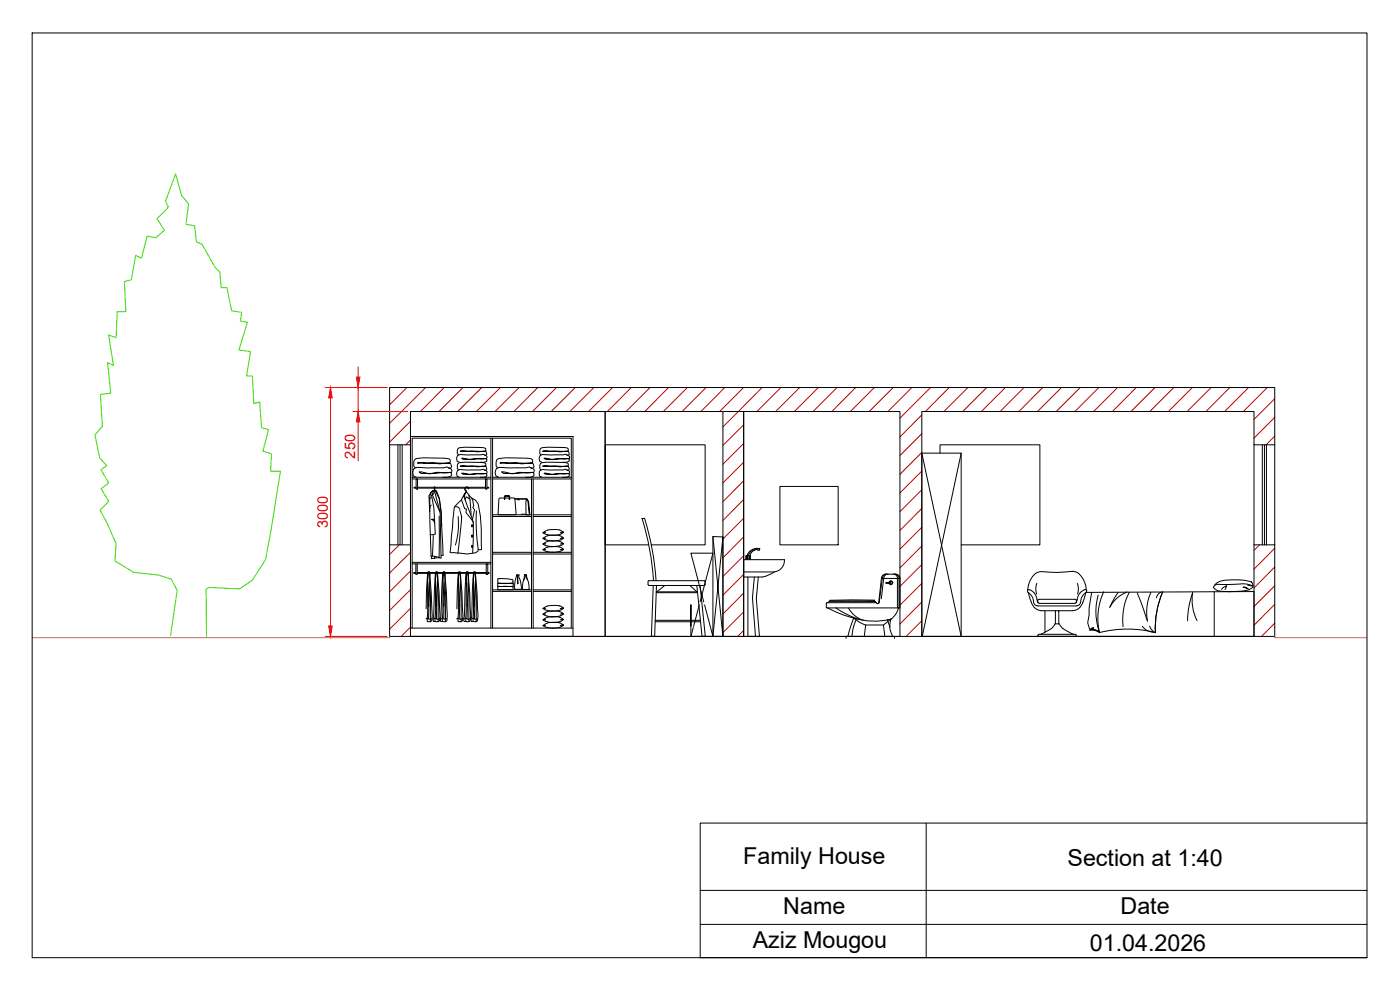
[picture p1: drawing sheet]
<svg xmlns="http://www.w3.org/2000/svg" width="420mm" height="297mm" viewBox="0 0 420 297" stroke-linecap="round" stroke-linejoin="round" font-family="sans-serif">
<defs><g id="words">
<g font-size="7">
<text x="223.1" y="259.2">Family House</text>
<text x="320.4" y="259.7">Section at 1:40</text>
<text x="235.1" y="274.2">Name</text>
<text x="336.3" y="274.3">Date</text>
<text x="225.9" y="284.3">Aziz Mougou</text>
<text x="327.1" y="285.3">01.04.2026</text>
</g>
<g font-size="4.4" fill="#f00">
<text x="106.6" y="137.6" transform="rotate(-90 106.6 137.6)">250</text>
<text x="98.3" y="158.5" transform="rotate(-90 98.3 158.5)">3000</text>
</g>
</g></defs>
<!-- layer: Thick -->
<path d="M123.2 163.5v27.5h58.4" fill="none" stroke="#f00" stroke-width=".3"/>
<!-- layer: Walls -->
<path d="M181.6 123.5h41.6v67.5h-41.6zM217 123.5v67.5M223.2 123.5h46.9v67.5h-46.9zM123.2 163.5h-6.3v27.5h265.7v-27.5h-6.3v27.5h-99.7v-67.5h99.7v10h6.3v-17.2h-265.7v17.2h6.3v-10h58.4v67.5" fill="none" stroke="#000" stroke-width=".3"/>
<!-- layer: Hatch -->
<g fill="none" stroke="#b80000" stroke-width=".3">
<path d="M122.1 116.3l-5.2 5.1M127.7 116.3l-10.8 10.7M133.3 116.3l-7.1 7.2M138.9 116.3l-7.2 7.2M144.6 116.3l-7.2 7.2M150.2 116.3l-7.2 7.2M155.8 116.3l-7.2 7.2M161.4 116.3l-7.2 7.2M167 116.3l-7.2 7.2M172.6 116.3l-7.2 7.2M178.2 116.3l-7.2 7.2M183.9 116.3l-7.2 7.2"/>
<path d="M189.4 116.3l-7.1 7.2M195.1 116.3l-7.2 7.2M200.7 116.3l-7.2 7.2M206.3 116.3l-7.2 7.2M211.9 116.3l-7.2 7.2M217.5 116.3l-7.1 7.2M223.1 116.3l-7.2 7.2M228.7 116.3l-11.7 11.8M234.4 116.3l-7.2 7.2M240 116.3l-7.2 7.2M245.6 116.3l-7.2 7.2M251.2 116.3l-7.2 7.2"/>
<path d="M256.8 116.3l-7.2 7.2M262.4 116.3l-7.2 7.2M268.1 116.3l-7.2 7.2M273.6 116.3l-7.1 7.2M279.3 116.3l-9.2 9.2M284.9 116.3l-7.2 7.2M290.5 116.3l-7.2 7.2M296.1 116.3l-7.2 7.2M301.7 116.3l-7.2 7.2M307.3 116.3l-7.2 7.2M312.9 116.3l-7.1 7.2M318.6 116.3l-7.2 7.2"/>
<path d="M324.2 116.3l-7.2 7.2M329.8 116.3l-7.2 7.2M335.4 116.3l-7.2 7.2M341 116.3l-7.2 7.2M346.6 116.3l-7.2 7.2M352.3 116.3l-7.2 7.2M357.8 116.3l-7.2 7.2M363.5 116.3l-7.2 7.2M369.1 116.3l-7.2 7.2M374.7 116.3l-7.2 7.2M380.3 116.3l-7.2 7.2M382.6 119.6l-6.3 6.2"/>
<path d="M123.2 126.4l-6.3 6.3M123.2 132l-1.4 1.5M223.2 127.5l-6.2 6.2M223.2 133l-6.2 6.3M223.2 138.7l-6.2 6.2M276.6 124.5l-6.5 6.6M276.6 130.1l-6.5 6.6M276.6 135.7l-6.5 6.6M382.6 125.2l-6.3 6.3M382.6 130.8l-2.7 2.7M223.2 144.3l-6.2 6.2M223.2 149.9l-6.2 6.3"/>
<path d="M223.2 155.5l-6.2 6.2M276.6 141.3l-6.5 6.6M276.6 147l-6.5 6.5M276.6 152.6l-6.5 6.6M276.6 158.2l-6.5 6.5M119.8 163.5l-2.9 2.9M123.2 165.7l-6.3 6.2M123.2 171.3l-6.3 6.3M123.2 176.9l-6.3 6.3M223.2 161.1l-6.2 6.3M223.2 166.7l-6.2 6.3M223.2 172.3l-6.2 6.3"/>
<path d="M223.2 178l-6.2 6.2M276.6 163.8l-6.5 6.6M276.6 169.4l-6.5 6.6M276.6 175l-6.5 6.6M378 163.5l-1.7 1.6M382.6 164.5l-6.3 6.3M382.6 170.1l-6.3 6.3M382.6 175.8l-6.3 6.2M123.2 182.5l-6.3 6.3M123.2 188.2l-2.8 2.8M223.2 183.6l-6.2 6.2M223.2 189.2l-1.8 1.8"/>
<path d="M276.6 180.6l-6.5 6.6M276.6 186.3l-4.7 4.7M382.6 181.3l-6.3 6.3M382.6 187l-4 4"/>
</g>
<!-- layer: Furniture -->
<g fill="none" stroke="#000" stroke-width=".3">
<path d="M123.2 131h48.8v60h-48.8zM137.7 136.5a1.45 1.45 0 0 1 .1-2.1l1.6-.2 6.1 .2 .3 .2-.2 .7-7.5 .1h3.7l1.5 .2 2.5-.1 .2 .9-.7 .2M137.8 138.7l-.6-.3a1.35 1.35 0 0 1 .8-2l6.3 .1a1.6 1.6 0 0 1 1.9 .7l-.2 .4h-3.3l-1.7 .3-2.4-.4 .4 .3 6.8-.2 .2 .2-.1 .7-1.8 .2M147.3 131.5v57M147.8 131.5v57M162.4 136.5a1.5 1.5 0 0 1 .2-2.1l1.6-.2 6 .2 .4 .5-.3 .4-7.4 .1h3.7l1.4 .2 2.6-.1 .3 .7-.4 .4h-.4M162.6 138.7l-.6-.3a1.35 1.35 0 0 1 .8-2l6.2 .1a1.63 1.63 0 0 1 1.9 .7l-.1 .4h-3.4l-1.7 .3-2.4-.4 .4 .3 6.9-.2 .3 .6a1.96 1.96 0 0 1-2.1 .5M276.6 136h11.9v55h-11.9zM276.6 136l11.9 55M288.5 136l-11.7 55M123.7 143.7h23.6M123.7 143.2h23.6"/>
<path d="M124.7 140.4l-.5-.6a2.14 2.14 0 0 1 .6-2.2l2.2-.2 7.7 .3 .4 .3v.7l-.2 .1-1.5 .2-8.1-.1h4.7l1.9 .3 3.2-.2 .5 1-.6 .5-.5-.1M124.8 143.2l-.7-.4-.2-1 .3-1.3 1-.3 7.9 .2 1-.3 1.4 .7v1l-4.4-.1-2.2 .5-3.1-.6 .6 .5h4.1l4.7-.4 .3 .4 .1 .4-.3 .4-.9 .3h-1.5M124.9 143.7h.4v3.1h-.4zM124.9 146.2h-.7v.3h.7M125.3 146.2h14.8M125.3 146.5h5M129.2 148.2l-.5 .5 .2 4.9M129.2 148.3l.3 .3 .7 3.9 .4 7.8-.9 .2-.6-.2M129.4 149.3l-.5 .3M129.4 151.5l-.3 .4-.1 .8M129.6 147.6v.5l.5 .1-.3 .3 2.2 5.2M129.6 147.6l.1-.3v.3"/>
<path d="M129.8 147.5l-.6 .3-.2 1.4 .3 17.6 3.1 .7M130.3 147.2l-.6 .1 .8 .5 1.6 5.9 .3 13.7M130.3 146.4h.2M130.3 146.2h.2M130.5 156.4l-.3-.5h-.7l.6 .4 .4 .7M130.5 147.2l.6 .2 .8 2.1 .5 4.1 .1 4.2M130.5 147.2v-1.1h-.2v1.1l-.6 .2M130.5 146.5h15.2M130.6 147.2l1.2 2.4M130.9 147.4l-1 .1M131.8 154.9v12.3M131.8 149.7l.5 3.8 .7 13.2"/>
<path d="M136.5 152.1a1.13 1.13 0 0 1 1.5 .8M137.5 155a21.9 21.9 0 0 1-.8 8.5M137.7 141a1.49 1.49 0 0 1 .1-2.2l1.6-.1 6.1 .2 .3 .2-.2 .7-7.5 .1h3.7l1.5 .2 2.5-.2 .2 1-.7 .2M137.8 143.2l-.6-.3a1.35 1.35 0 0 1 .8-2l6.3 .1a1.53 1.53 0 0 1 1.9 .7l-.2 .4h-3.3l-1.7 .3-2.4-.4 .4 .3 6.8-.2 .3 .6a1.94 1.94 0 0 1-2 .5M138 153.2l.5 2.4M138.5 150l.9 2.6 .6 .2-.2 .9 2.3 3.1M139.1 148.8l2.9 7.9-.1 9.2M139.1 148.8l.8-1.2-.6 1.5M139.4 148.9l-.3-.2-.6 1.3-.9 .8a3.7 3.7 0 0 0-1.5 3.7l-1 11.2 .3 .1 2 .2 1.2-11.1M139.5 146.5v.5l.5 .7v-.5l-.4-.4 .1-.3M139.7 146.2h.7l.3 .5-.7-.5M140 147.7l.7 .8 .4 1.3 .3 4.8"/>
<path d="M140.4 146.2h5.3M140.7 148.5a3.3 3.3 0 0 1 1.2 3.8l.5 .7-.6 2.9M141 149.8l-1-.7-.4 .8M141.5 149.4a3 3 0 0 1 2 1.8 39.2 39.2 0 0 1 .9 12.2l.1 1.5-.9-.1-.1 .5-.8 .5-2.5 .4-2.7-.3M143 153.3a61.5 61.5 0 0 0 .5 11.6M145.7 143.7h.4v3.1h-.4zM146.1 146.2h.6v.3h-.6M147.8 155h11.7M147.8 154.5h11.7M147.8 143.7h23.6M147.8 143.2h23.6M149.4 140.4l-.5-.6a2.14 2.14 0 0 1 .7-2.2l2.1-.2 7.8 .3 .4 .3v.7l-.3 .1-1.4 .2-8.2-.1h4.8l1.8 .3 3.3-.2 .3 1.2-.4 .3-.5-.1"/>
<path d="M149.6 143.2l-.8-.4-.2-1 .4-1.3 .9-.3 8 .2a1.83 1.83 0 0 1 2.5 .9l-.2 .5-4.4-.1-2.1 .5-3.2-.6 .6 .5h4.2l4.6-.4 .4 .8a2.57 2.57 0 0 1-2.7 .7M151.4 149.4h-1.5l-.2 .2-.2 4.6 .2 .3h5l.2-.3-.4-4.6-.2-.2h-1.3M151.4 148.9l1.4-.2 .2 1.2-.2-1h-1.3l-.1 1zM151.5 149.4h1.3M154.5 149.6h3.5M154.6 149.8h3.4l-.2 .7 .1 3.8 .1 .2h.8l.2-.2-.4-3.9-.6-.6 .5 .6 .3 3.6M155.4 149.9l.4 .1zM156.4 154.3h1.5M159.5 143.7v44.8M160 143.7v44.8M160 155h11.4M160 154.5h11.4"/>
<path d="M162.4 141a1.55 1.55 0 0 1 .2-2.2l1.6-.1 6 .2 .4 .5-.3 .4-7.4 .1h3.7l1.4 .2 2.6-.2 .3 .8-.4 .4h-.4M162.6 143.2l-.6-.3a1.35 1.35 0 0 1 .8-2l6.2 .1a1.56 1.56 0 0 1 1.9 .7l-.1 .4h-3.4l-1.7 .3-2.4-.4 .4 .3 6.9-.2 .3 .6a2.13 2.13 0 0 1-2.1 .5M163 159.8l.8 .5 2 .3M163.8 159.8h-.8l.6 .1M164.2 159.1l-1.2 .8M167.9 159l1.2 .7M168 159l-1.4-.1-2.4 .2M168.5 159.6l.6 .1M169.1 159.7a3.8 3.8 0 0 1-3.4 .9M169.1 159.7l-1 .1M123.7 169.2h23.6M123.7 168.7h23.6"/>
<path d="M124.8 169.2v3.1h.4v-3.1M124.8 171.8h-.6v.2h.6M125.2 172h20.7M125.2 171.8h20.7M128.3 172.3l-.4 10.4M128.3 173.3l.3 8.7M128.4 171.7l-.2 14.8h1v-7.5l-.3-7.3 .8 13-.1 1.6-.4 .2M128.5 171.7l-.1 1.2M128.5 171.6h.4l.1 .2M128.5 171.9l-.2 2.1M128.5 171.6l-.1 .2M128.7 171.8l-.1 .1"/>
<path d="M128.8 171.7l.1 1M129 174.9l-.3 6.5M129.5 166.9v.7M130 160.7l-.2 6.2M130.4 166.9v.7h-.9M130.6 172.3l-.6 13.3v.9h.6M130.7 173.3l.2 8.7M130.8 171.7l-.2 14.8h.9l.1-7.5-.3-7.3 .7 13-.1 1.6-.4 .2M130.8 171.8l.5-.2v.2M130.8 171.7v1.2M130.9 171.9l-.3 2.1M131 171.8l-.1 .1"/>
<path d="M131.1 171.7l.2 1M131.3 174.9l-.3 10.8M131.9 167.4l-1.5 .1M132.8 172.3l-.6 13.3v.9h.6M132.9 173.3l.2 8.7M133 166.6l-.5 .1M133 171.7v1.2M133.1 171.9l-.3 2.1M133.2 171.8l-.1 .1M133.3 171.7l.2 1M133.5 171.7l.7 13-.1 1.6-.4 .2M133.5 171.7l.3 7.3-.1 7.5h-.9l.2-14.7 .5-.2v.2"/>
<path d="M133.5 174.9l-.3 10.8 .5 .1 .4-.2M137.5 172.3l-.4 10.4M137.5 173.3l.3 8.7M137.7 171.7l-.1 1.2M137.8 171.9l-.3 2.1M137.9 171.8l-.1 .1M138 171.7l.2 1M138.1 171.7l.8 13-.1 1.6-.5 .2M138.2 171.7l.2 7.3v7.5h-.9l.1-14.8 .5-.1 .1 .2M138.2 174.9l-.3 6.5M139.9 172.3l-.5 12.7-.3 .6 .1 .9h.6M139.9 173.3l.3 8.7"/>
<path d="M140 171.7v1.2M140 171.6h.5v.2M140.1 171.6l-.2 2.6-.1 12.3h.9l.1-7.5-.3-7.3M140.1 171.9l-.3 2.1M140.3 171.8l-.2 .1M140.4 171.7l.1 1M140.5 171.7l.8 13-.2 1.6-.4 .2M140.5 174.9l-.2 6.5M142.1 173.3l.3 8.7M142.1 172.3l-.5 12.7-.2 .6v.9h.6M142.2 171.7v1.2M142.3 171.9l-.3 2.1"/>
<path d="M142.5 171.8l-.2 .1M142.6 171.7l.1 1M142.7 171.7l.8 13-.2 1.6-.4 .2M142.7 171.7l.3 7.3-.1 7.5h-.9l.2-14.7 .5-.2v.2M142.7 174.9l-.3 10.8 .5 .1 .4-.2M145.9 169.2h.5v3.1h-.5zM146.4 171.8h.4v.2h-.4M147.8 177h11.7M147.8 177.4h11.7M147.8 165.7h11.7M147.8 166.2h11.7M149.5 175.9l-.1 1"/>
<path d="M151.5 175.9h2.4v1h-4.5M153.6 173.9l.4 .4-.2 .7h-4.3l-.1-1.3 .2-.1h2.2l1.8 .3M153.9 175h-4.5v1l2.1-.1M153.9 175l.1 .3M154 175.2v.8h-4.6M154.8 173.7l-.3 1.5v1.7M155 172.5h.1M155 172.5l.3 .1M155 172.5l-.2 1.1M155.3 174.9h.2M155.4 172.6l-.1 2.5v-2.5M155.6 172.5l.6 2.1 .3 2.1"/>
<path d="M155.6 172.5l-.3 .1M155.6 172.5h.1M156.4 176.8l-1.9 .1M156.5 176.7l-.1 .2M157.6 172.5l-.4 1.6M157.8 172.5l.2 .8a5.5 5.5 0 0 1 .8 3.4M158 172.5h.1M158 172.4l-.6 .1-.6 2.8 .1 1.4M158 172.5l.3 1.5M158.8 176.7l-.1 .2h-1.8l-.1-.2M160 177h11.4M160 177.4h11.4"/>
<path d="M160 165.7h11.4M160 166.2h11.4M163 163.2l.6 .1M163.8 161.5h-.8l.6 .1M163.8 163.1l-.8 .1M163.8 164.8l-.8 .1 .6 .1M164.2 162.5l-1.2 .7 .8 .5 2 .3M165.6 162.3l-1.4 .2M165.7 162.3l2.3 .1M167.9 160.7l1.2 .7M167.9 162.4l1.2 .7M167.9 164.1l1.2 .7"/>
<path d="M168 160.7l-1.9-.1a4 4 0 0 0-3.1 .9 6.2 6.2 0 0 0 6.1-.1M168 164.1l-1.9-.1a4.2 4.2 0 0 0-3.1 .9 6.2 6.2 0 0 0 6.1-.1M168.3 163.7l-2.6 .3M168.5 161.4h.6M168.5 163.1h.6M168.5 164.7l.6 .1M169.1 163.1l-.8 .6M169.1 161.4l-1 .1M169.1 163.1l-1 .1M169.1 164.8l-1 .1M194.5 174.5v.9M194.5 175.4l.3 .2"/>
<path d="M194.7 174.2h16.7l.2 .3M194.8 174.2l-.3 .3M196 175.7l-.5 15.2 1 .1 .5-15.3M196.1 174.2l-1.1-9.4-1.2-5.3-1.1-3.9 .7-.1 1.8 6.6 1.2 6.7 .5 5.4M196.9 177.8h12.4M196.9 177.6h12.4M199.5 175.7l-2.4 1.9M207 175.7l2.2 1.9M209.1 175.7l1.6 15.3 1-.1-1.6-15.2M211.6 174.5v.9M211.6 175.4l-.2 .2-16.7 .1M214 161v30"/>
<path d="M217 161.1l-3-.1 3 30v-29.9l-3 29.9-2.5-9.5M223.2 173.1h5.7M223.2 171.6h9.1M223.9 166.8h1.3v.8h-1.3zM223.9 166.8v.8M224.1 166.8l-.1 1.1M224.3 166.8v.8M224.5 173.1v17.9h3.4l-.9-11.3M224.8 166.8v.8M225 166.8v.8M225.1 167.6v.3M225.1 166.8v.8"/>
<path d="M225.9 179l.8 12M226.4 173.1l-.6 5.9M227.4 164.6h.6l-.1 .5h-.5zM227.4 164.7l-1.1 .2-.9 .5-.8 1.4M227.4 164.5l-1.7 .4-.9 .8-.6 1.1M227.4 164.9a2.39 2.39 0 0 0-2.3 1.9M227.6 173.1l-.6 6.6M232.3 171.6l-1.6 .9-1.8 .6M235.4 167.9h-12.2v5.2M235.4 167.9a3.4 3.4 0 0 1-3.1 3.7M265.9 172.3l2.9-.1a1.33 1.33 0 0 1 1.3 1.4h-5.6M265.9 172.2l-.8 .3-.4 .5-1 7.9-.2 .2-.3-.1"/>
<path d="M265.9 174.8h1.5v.2h-1.5zM266.1 174.9h.3M266.1 172.2l-.7 .3-.6 .9-.9 7.3M266.6 172.2l-.8 .3-.5 .5-.8 6.6M266.8 174.8a.57 .57 0 0 1 .8-.5 .57 .57 0 0 1 .1 1 .57 .57 0 0 1-.9-.3M266.9 174.8a.44 .44 0 0 1 .7-.3 .44 .44 0 0 1 0 .7 .44 .44 0 0 1-.7-.2M268 172.2a1.33 1.33 0 0 1 1.4 1.4M268.5 172.2a1.33 1.33 0 0 1 1.3 1.4M269.3 173.6v8.8M269.8 173.6v8.8M270.1 173.6v8.8h-22.1v-1.3M308.7 177.9a.49 .49 0 0 1-.4-.7 .49 .49 0 0 1 .7-.3l1.4 1"/>
<path d="M308.7 177.9l1.1 1.2 .4 1.6M308.7 177.9l.4 1.9a4 4 0 0 0 3.4 3.4h4.2M308.7 175.5l-.3 1.5M310.3 177.9l.7 1.1 .2 .9M310.7 172.1l-1.4 1.8-.6 1.6M311.2 175l-.3 1.6 .2 1.6M311.2 179.9l.4 1M311.6 179.9l-.2 .7 .5 .4M311.9 179.8l11 .2M311.9 179.8l-.3 .2M317.2 171.8l1.9-.2a6.9 6.9 0 0 1 4.2 .2l.3 .2M317.2 171.8l-2-.1a6.4 6.4 0 0 0-4.5 .4"/>
<path d="M322.9 179.9l.1 .7-.4 .4M323.3 179.9l-.4 1M323.3 175l.3 1.6-.2 1.6M323.6 172a6.8 6.8 0 0 1 2.4 5M325.8 177.9l-.8 2.8M326 177.8a.44 .44 0 0 0 .2-.6 .44 .44 0 0 0-.6-.2 3.4 3.4 0 0 0-2.3 2.9M327.6 177.7l-.7 4.7v2.1l-.5 2.4 .7 2.2 1.5 .1 1.4 .7M329.6 178.5a18.5 18.5 0 0 0 .3 11.1 3.5 3.5 0 0 0-2.6-.7M331.3 177.5a18.9 18.9 0 0 0-1.3 12.3M335.6 177.7l-2.6 4.6M338.2 177.6a10 10 0 0 0-5.1 4.5M338.9 177.7a17.7 17.7 0 0 0-1.8 10.3"/>
<path d="M341.3 177.9l3 8.2M345.4 177.7a14.4 14.4 0 0 0-1 8.7M348.5 177.7l-.9 .6-.6 1.1M349 177.5a26.8 26.8 0 0 0-2.2 12.3 34.4 34.4 0 0 0-16.8 0M349 177.6a27.3 27.3 0 0 0-2.3 12.3M364.4 177.5v13.5M364.4 175.7a5.9 5.9 0 0 1 3.5-.3l4-.2a7.7 7.7 0 0 1 4 .6M364.8 175.2a6.2 6.2 0 0 1 4.8-1.2l3.8 .1 2.2 .5a1.49 1.49 0 0 1 .2 1.7 1.49 1.49 0 0 1-1.4 .8l-2.8 .3a21.1 21.1 0 0 1-6.5-.3l-.9-.9zM366.6 176.9l.3-.5 1.3-.6-.5 1.1M374.3 176.5l-1.3-.3 .7-.1 1.2 .8M374.4 175.6l1.5 .2M123.2 188.5h48.8"/>
<path d="M123.7 188.5v-57h47.7v57M128.2 185.4l1 .4 .3-.2M128.3 185.5l-.5 .2M128.7 181.4l-.1 4.3M130.6 185.4l.9 .4 .4-.2M130.6 185.5l-.7 .2M132.8 185.4l.4 .3M132.8 185.5l-.7 .2M137.5 185.4l.9 .4 .4-.2M137.5 185.5l-.5 .2M138 181.4l-.2 4.3M139.8 185.4l.9 .4 .4-.2"/>
<path d="M139.8 185.5l-.7 .2M140.3 181.4l-.1 4.3M142 185.4l.4 .3M142 185.5l-.7 .2M163 187.7h.6M163.8 184.2l-.8 .1 .6 .1M163.8 182.5l-.8 .1h.6M163.8 185.9l-.8 .1h.6M163.8 187.6l-.8 .1M164.2 184.8l1.6 .3M164.2 187l-1.2 .7a6.1 6.1 0 0 0 6.1-.1M165.6 181.7a3.4 3.4 0 0 0-2.6 .9"/>
<path d="M165.7 181.7l2.3 .1M167.9 183.5l1.2 .7M167.9 181.7l1.2 .8M167.9 185.2l1.2 .7M167.9 186.9l1.2 .7M168 183.5l-1.9-.2a4.2 4.2 0 0 0-3.1 1l1.2 .5M168 185.2l-1.9-.2a4.2 4.2 0 0 0-3.1 1 5.9 5.9 0 0 0 6.1-.1M168 186.9l-1.4-.2-2.4 .2M168.5 184.1l.6 .1M168.5 182.4l.6 .1M168.5 185.8l.6 .1M168.5 187.5l.6 .1"/>
<path d="M169.1 184.2a3.8 3.8 0 0 1-3.4 .9M169.1 182.5a6.1 6.1 0 0 1-6.1 .1M169.1 184.2l-1 .1M169.1 182.5l-1 .1M169.1 185.9l-1 .1M169.1 187.6h-1M196.6 186.1h13.6M196.6 186.5h13.6M207.3 182.8v-1.3v1.3M207.3 187.9v-5.1v5.1M207.3 188.2v2.8M208.1 188.2l-.8 2.8h9.7"/>
<path d="M209.5 182.8l-1.3 5.1M209.8 181.5l-.3 1.2M210.1 180.6l3.9-14.6h-6.7l3.9 14.6M248.4 182.4a31.1 31.1 0 0 0 7.8 3M250.8 182.3l3.9 2.3 3.3 1.3M253.9 191.5v-.5h14.5v.5M254.7 182.4a7.6 7.6 0 0 0 4.4 3.7M256.2 185.4l1.7 1.3 1.9 .8M256.2 185.4l-1.7 5.6M256.2 185.4a20 20 0 0 0 11.2 .4l-2.3 1.7h-5.3l-.4 3.5M256.9 186l-.9 2.7-.3 2.2M260.6 180.4h2l.6 .7"/>
<path d="M261.6 180.4h-12.7l-.4 .4M262 180.4h.4h-.4M262.4 180.3h-13.3v-.2h13.3v.3M262.6 180.4l.4 .4h-14.7l-.3 .3M263.7 180.8h.1M265.1 187.5l.5 3.5M266.3 185.9l.8 2.3M269.7 182.4l-1.1 2.1a4 4 0 0 0-1.5 4.2l.8 2.3M310.2 180.7a1.19 1.19 0 0 0 1.3 1.1l11.9-.1M311.5 190.5l.3-.2h10.9l.3 .3-.3 .4h-10.9zM311.9 181h10.6M313.6 183.2v6.5"/>
<path d="M316.7 183.2h1.1v4h-1.1zM316.7 187.2a7.9 7.9 0 0 1-4.4 3.1M317.8 187.2h.1a6.2 6.2 0 0 0 3.7 2.9l.5 .2M324 182.3l-1.6 .9h-4.6M324.3 180.7a1.08 1.08 0 0 1-.9 1M324.3 180.7a3.3 3.3 0 0 1 1.7-2.9l50.3-.3v13.5h-62.7M325 180.7l-1 1.6M328.2 188.3l-1 .6M328.3 188.6h-.6l-.5 .4h1.5l1.2 .7M342.8 187.9a4.5 4.5 0 0 0 3.4 1.8M345 187.9l.6 1 .9 .8M359.2 186.2a13.7 13.7 0 0 1-1.3-8.4 25.2 25.2 0 0 0-1.5 8.4"/>
<circle cx="141.7" cy="157.7" r=".26"/>
<circle cx="158.1" cy="149.7" r=".06"/>
<circle cx="128.7" cy="171.9" r=".15"/>
<circle cx="131" cy="171.9" r=".14"/>
<circle cx="133.2" cy="171.9" r=".14"/>
<circle cx="137.9" cy="171.9" r=".16"/>
<circle cx="140.2" cy="171.9" r=".16"/>
<circle cx="141.7" cy="163.9" r=".26"/>
<circle cx="141.7" cy="160.8" r=".26"/>
<circle cx="142.4" cy="171.9" r=".16"/>
</g>
<!-- layer: Windows -->
<g fill="none" stroke="#000" stroke-width=".3">
<path d="M116.9 133.5v30M119.4 133.5v30M120.1 133.5v30M120.7 133.5v30M123.2 133.5v30M282.1 136v-2.5h30v30h-23.6M376.3 133.5v30M378.8 133.5v30M379.5 133.5v30M380.1 133.5v30M382.6 133.5v30M234.1 146h17.4v17.5h-17.4z"/>
<path d="M194.6 163.5h-13v-30h30v30h-16.1"/>
</g>
<!-- layer: Vegetation -->
<path d="M51.2 190.7l2-13.5-1.8-3.4-3.8-1.3-7.5-.8-5.6-3.4 .3-5.2-2.6-6.1-2.1-3.9 2.5-2.7-2.2-3.8 2.2-1.7-2.3-4 1.7-1.2-2.1-2.3-1.4-6.9 2.2-2.6-.6-9.6 3.1-.3-.9-9.2 1.7 .8-1.4-9.1 2.2 .8 .4-7.8h2.6l-.5-9.1 2.1-.5 1.3-7.3 1.8 .9 1.7-6.6 2.6 .4 2.6-2.2-2.3-3.5 3.4-3.5-.8-1.7 3-8.2 1.8 6.4 2.1 2.6-.8 6.1 2.6 .5 .5 4.7 1.8 .8 3.9 6.9 1.4 1.4 .4 4.7h1.7l1.4 6.9 3 .5-.4 2.6 2.2 .4-2.6 8.3 3.5 .5-1.2 7.3h1.7l.5 8.3 1.7-.5 .6 7.8 2.1 .5-1.7 6.4 2.6 .9-.3 5.2h3l-2.9 17.8-1.6 8.8-4 6.1-3.8 2.6-9.2-.4-.9 .5 .2 14.2" fill="none" stroke="#37dd00" stroke-width=".3"/>
<!-- layer: Ground -->
<path d="M116.9 191v.3h-107.2M382.6 191v.3h27.7" fill="none" stroke="#95704a" stroke-width=".3"/>
<!-- layer: Dimensions -->
<path d="M97.6 116.3h18.6M99.2 119.4v68.4M107.5 110v3.1M107.5 116.3v7.2M105.9 123.5h16.5M107.5 126.6v11.6M97.6 191h18.6" fill="none" stroke="#f00" stroke-width=".3"/>
<g fill="#f00" stroke="#f00" stroke-width=".3">
<path d="M99.2 116.3l.5 3.1h-1.1z"/>
<path d="M98.6 187.8h1.1l-.5 3.2z"/>
<path d="M107 113.1h1l-.5 3.2z"/>
<path d="M107.5 123.5l.5 3.1h-1z"/>
</g>
<!-- layer: Text -->
<path d="M9.7 9.9h400.6v277.4h-400.6zM278 247v40.3M410.3 247h-200.2v40.3h200.2M210.1 267.2h200.2M210.1 277.4h200.2" fill="none" stroke="#000" stroke-width=".3"/>
<use href="#words"/>
</svg>
